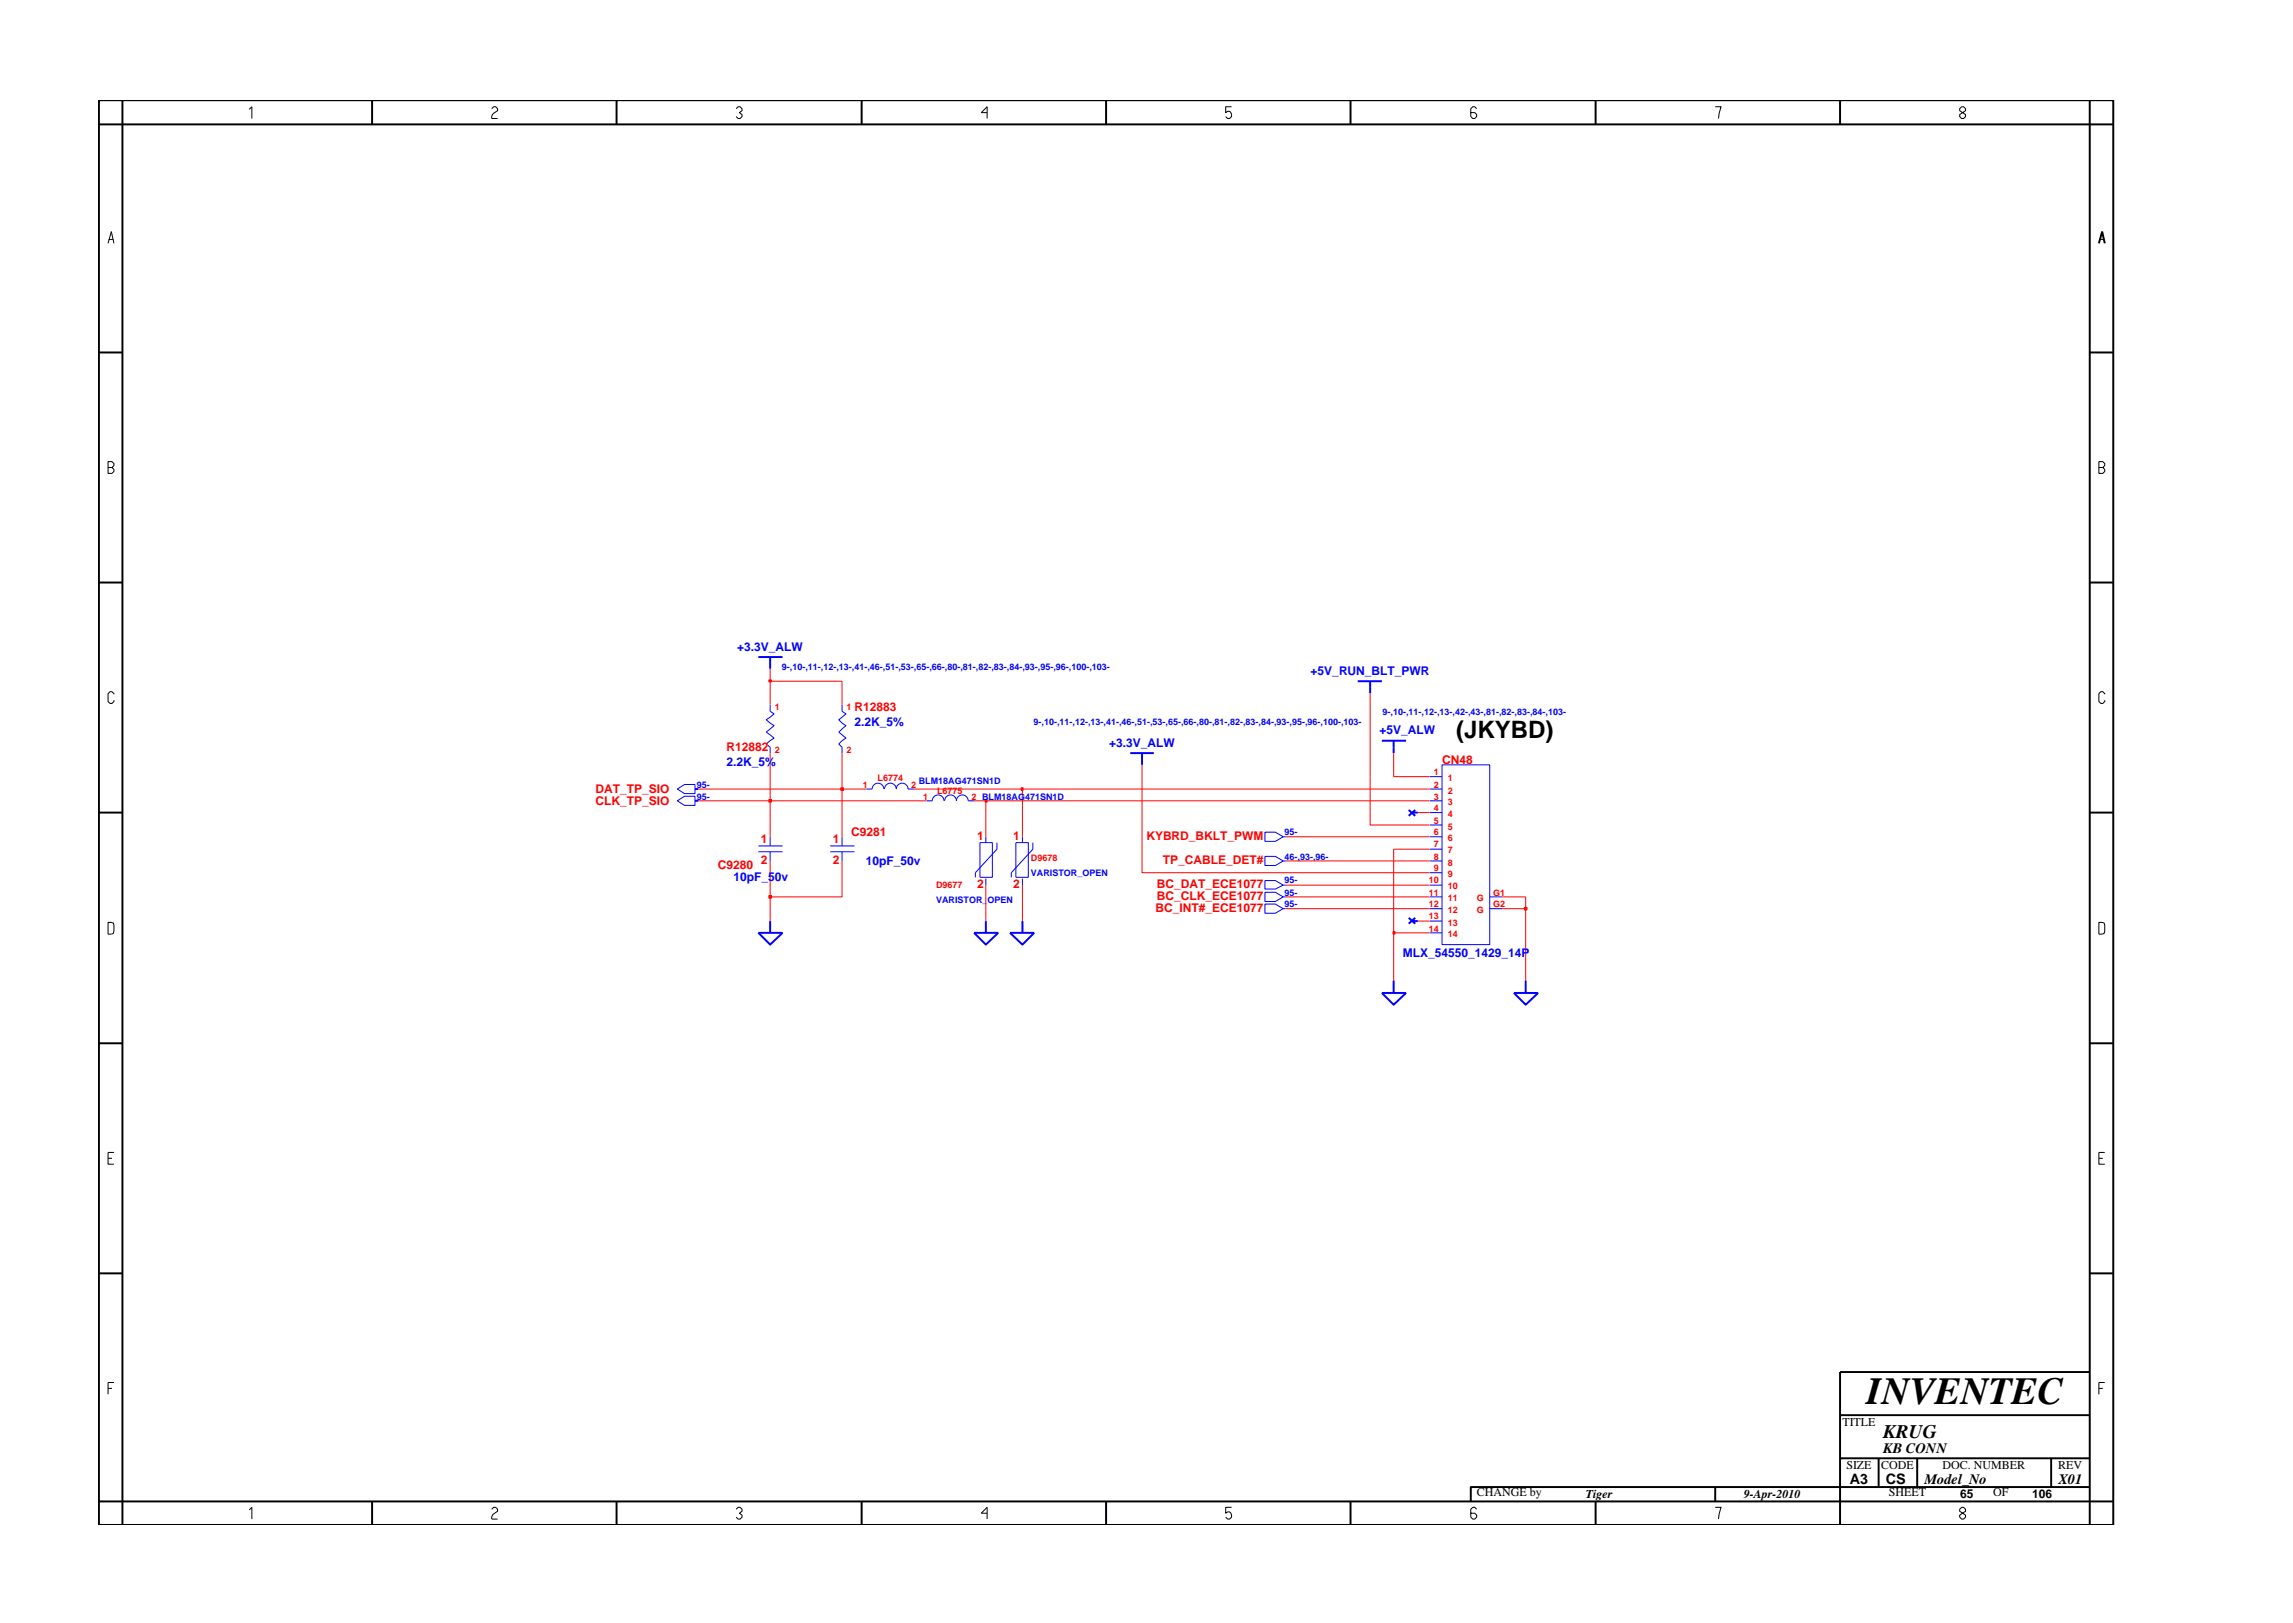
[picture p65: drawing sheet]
<svg xmlns="http://www.w3.org/2000/svg" width="297mm" height="210mm" viewBox="0 0 297 210" stroke-linecap="round" stroke-linejoin="round" font-family="sans-serif">
<defs><g id="words">
<text font-size="5" x="241.8" y="181.9">INVENTEC</text>
<text font-size="3.1" x="188.6" y="95.6">(JKYBD)</text>
<text font-size="2.5" x="244" y="186.3">KRUG</text>
<g font-size="1.9">
<text x="244" y="188.2">KB CONN</text>
<text x="239.6" y="192.2">A3</text>
<text x="244.3" y="192.3">CS</text>
<text x="249.3" y="192.2">Model_No</text>
<text x="266.6" y="192.2">X01</text>
</g>
<g font-size="1.6" fill="#00f">
<text x="95.5" y="84.4">+3.3V_ALW</text>
<text x="169.8" y="87.4">+5V_RUN_BLT_PWR</text>
<text x="110.7" y="94">2.2K_5%</text>
<text x="178.7" y="95">+5V_ALW</text>
<text x="94.1" y="99.2">2.2K_5%</text>
<text x="143.7" y="96.8">+3.3V_ALW</text>
<text x="112.1" y="112.1">10pF_50v</text>
<text x="95" y="114.2">10pF_50v</text>
<text x="181.7" y="124">MLX_54550_1429_14P</text>
</g>
<g font-size="1.6" fill="#f00">
<text x="110.7" y="92.1">R12883</text>
<text x="94.1" y="97.3">R12882</text>
<text x="186.8" y="98.9">CN48</text>
<text x="77.1" y="104.3">CLK_TP_SIO</text>
<text x="77.1" y="102.7">DAT_TP_SIO</text>
<text x="93" y="112.6">C9280</text>
<text x="98.6" y="109.2">1</text>
<text x="98.6" y="111.9">2</text>
<text x="107.9" y="109.2">1</text>
<text x="107.9" y="111.9">2</text>
<text x="110.3" y="108.3">C9281</text>
<text x="126.6" y="108.8">1</text>
<text x="131.3" y="108.8">1</text>
<text x="148.5" y="108.8">KYBRD_BKLT_PWM</text>
<text x="150.7" y="111.9">TP_CABLE_DET#</text>
<text x="126.6" y="115">2</text>
<text x="131.3" y="115">2</text>
<text x="149.7" y="118.1">BC_INT#_ECE1077</text>
<text x="149.9" y="115">BC_DAT_ECE1077</text>
<text x="149.9" y="116.6">BC_CLK_ECE1077</text>
</g>
<g font-size="1.6">
<text x="238.7" y="184.8">TITLE</text>
<text x="239.2" y="190.4">SIZE</text>
<text x="243.7" y="190.4">CODE</text>
<text x="251.7" y="190.4">DOC. NUMBER</text>
<text x="266.6" y="190.4">REV</text>
<text x="191.3" y="193.8">CHANGE by</text>
<text x="205.4" y="194.1">Tiger</text>
<text x="225.9" y="194.1">9-Apr-2010</text>
<text x="244.7" y="193.8">SHEET</text>
<text x="253.9" y="194.1">65</text>
<text x="258.2" y="193.8">OF</text>
<text x="263.3" y="194.1">106</text>
</g>
<g font-size="1.2" fill="#00f">
<text x="101.3" y="86.8">9-,10-,11-,12-,13-,41-,46-,51-,53-,65-,66-,80-,81-,82-,83-,84-,93-,95-,96-,100-,103-</text>
<text x="133.9" y="93.9">9-,10-,11-,12-,13-,41-,46-,51-,53-,65-,66-,80-,81-,82-,83-,84-,93-,95-,96-,100-,103-</text>
<text x="179.1" y="92.6">9-,10-,11-,12-,13-,42-,43-,81-,82-,83-,84-,103-</text>
<text x="119" y="101.5">BLM18AG471SN1D</text>
<text x="90.3" y="103.6">95-</text>
<text x="90.3" y="102.1">95-</text>
<text x="133.5" y="113.5">VARISTOR_OPEN</text>
<text x="166.4" y="108.2">95-</text>
<text x="166.4" y="111.4">46-,93-,96-</text>
<text x="121.3" y="117">VARISTOR_OPEN</text>
<text x="166.4" y="117.5">95-</text>
<text x="166.4" y="114.4">95-</text>
<text x="166.4" y="116">95-</text>
</g>
<g font-size="1.2" fill="#f00">
<text x="100.4" y="92">1</text>
<text x="109.7" y="92">1</text>
<text x="100.4" y="97.6">2</text>
<text x="109.7" y="97.6">2</text>
<text x="113.7" y="101.2">L6774</text>
<text x="185.7" y="100.4">1</text>
<text x="187.6" y="101.2">1</text>
<text x="111.8" y="102.1">1</text>
<text x="118.1" y="102.1">2</text>
<text x="119.6" y="103.6">1</text>
<text x="121.4" y="102.8">L6775</text>
<text x="125.8" y="103.6">2 BLM18AG471SN1D</text>
<text x="185.7" y="102.1">2</text>
<text x="185.7" y="103.6">3</text>
<text x="185.7" y="105.1">4</text>
<text x="185.7" y="106.7">5</text>
<text x="187.6" y="102.8">2</text>
<text x="187.6" y="104.3">3</text>
<text x="187.6" y="105.9">4</text>
<text x="187.6" y="107.5">5</text>
<text x="133.5" y="111.5">D9678</text>
<text x="185.7" y="108.2">6</text>
<text x="185.7" y="109.8">7</text>
<text x="185.7" y="111.4">8</text>
<text x="185.7" y="112.9">9</text>
<text x="187.6" y="109">6</text>
<text x="187.6" y="110.5">7</text>
<text x="187.6" y="112.1">8</text>
<text x="187.6" y="113.7">9</text>
<text x="121.3" y="115">D9677</text>
<text x="185.1" y="114.4">10</text>
<text x="185.1" y="116">11</text>
<text x="185.1" y="117.5">12</text>
<text x="185.1" y="119.1">13</text>
<text x="187.6" y="119.9">13</text>
<text x="187.6" y="115.2">10</text>
<text x="187.6" y="116.8">11</text>
<text x="187.6" y="118.3">12</text>
<text x="191.3" y="116.8">G</text>
<text x="191.3" y="118.3">G</text>
<text x="193.4" y="116">G1</text>
<text x="193.4" y="117.5">G2</text>
<text x="185.1" y="120.7">14</text>
<text x="187.6" y="121.4">14</text>
</g>
</g></defs>
<g fill="none" stroke="#00f" stroke-width=".13">
<path d="M99.8 91.3v.8l.5 .4-1 .7 1 .8-1 .9 1 .7-1 .8 .5 .4v.8M109.1 91.3v.8l.5 .4-.9 .7 .9 .8-.9 .9 .9 .7-.9 .8 .4 .4v.8M186.8 99.1h6.2v23.3h-6.2zM87.7 103.7l1-.5h1.3v1.1h-1.3zM87.7 102.2l1-.6h1.3v1.2h-1.3zM98.2 109.6h3.2M98.2 110.3h3.2M99.8 108.4v1.2M99.8 110.3v1.2M107.6 109.6h3.1M107.6 110.3h3.1M109.1 108.4v1.2"/>
<path d="M109.1 110.3v1.2M112.2 102.2h.8a.76 .76 0 0 1 .7-.7 .76 .76 0 0 1 .8 .7M114.6 102.2a.76 .76 0 0 1 .7-.7 .76 .76 0 0 1 .8 .7 .76 .76 0 0 1 .8-.7 .76 .76 0 0 1 .7 .7h.8M120 103.7h.8a.76 .76 0 0 1 .7-.7 .76 .76 0 0 1 .8 .7M122.4 103.7a.76 .76 0 0 1 .7-.7 .76 .76 0 0 1 .8 .7 .76 .76 0 0 1 .8-.7 .76 .76 0 0 1 .7 .7h.8M126.9 109.2h1.7v4.5h-1.7zM127.7 108.4v.8M127.7 113.8v.9M129.1 109.2v.8l-2.7 3.1v.6M131.6 109.2h1.6v4.5h-1.6zM132.4 108.4v.8M132.4 113.8v.9"/>
<path d="M133.8 109.2v.8l-2.8 3.1v.6M163.9 107.8h1.3l1 .6-1 .6h-1.3zM163.9 110.9h1.3l1 .6-1 .6h-1.3zM163.9 114.1h1.3l1 .6-1 .5h-1.3zM163.9 115.6h1.3l1 .6-1 .6h-1.3zM163.9 117.1h1.3l1 .6-1 .6h-1.3zM166.2 108.4h.4M166.2 111.5h.4M166.2 114.7h.4M166.2 116.2h.4M166.2 117.7h.4M185.2 102.2h1.6"/>
<path d="M185.2 103.7h1.6M185.2 108.4h1.6M185.2 111.5h1.6M185.2 114.7h1.6M185.2 116.2h1.6M185.2 117.7h1.6M185.2 100.6h1.6M185.2 105.3h1.6M185.2 106.9h1.6M185.2 110h1.6M185.2 113.1h1.6M185.2 119.3h1.6"/>
<path d="M193 116.2h1.6M193 117.7h1.6M185.2 120.8h1.6"/>
</g>
<g fill="none" stroke="#00f" stroke-width=".25">
<path d="M98.2 85.1h3.2M99.8 85.1v1.5M146.4 97.6h3.1M147.9 97.6v1.5M175.9 88.3h3.1M177.5 88.3v1.5M179 96h3.1M180.5 96v1.6M90 103.7h.5M90 102.2h.5M99.8 119.3v1.5M127.7 119.3v1.5"/>
<path d="M132.4 119.3v1.5M182.5 104.9l.8 .8M182.5 118.9l.8 .8M182.9 105.3h.8M182.9 119.3h.8M183.3 104.9l-.8 .8M183.3 118.9l-.8 .8M98.2 120.8h3.2l-1.6 1.6zM126.2 120.8h3.1l-1.6 1.6zM130.8 120.8h3.2l-1.6 1.6zM179 128.6h3.1l-1.6 1.6zM180.5 127v1.6"/>
<path d="M196.1 128.6h3.1l-1.6 1.6zM197.6 127v1.6"/>
</g>
<path d="M197.6 117.7v9.3M180.5 120.8v6.2" fill="none" stroke="#f00" stroke-width=".13"/>
<path d="M180.5 120.7h.2v.3h-.2z" fill-rule="evenodd" fill="#8e2323"/>
<path d="M99.8 116.2v3.1M127.7 114.7v4.6M132.4 114.7v4.6M166.6 117.7h18.6M180.5 110v10.8h4.7M183.7 119.3h1.5M194.6 117.7h3M180.5 120.7h.2v.3h-.2z" fill="none" stroke="#f00" stroke-width=".13"/>
<path d="M197.5 117.5h.3v.4h-.3z" fill="#8e2323"/>
<path d="M197.5 117.5h.3v.4h-.3zM197.6 116.2v1.5" fill="none" stroke="#f00" stroke-width=".13"/>
<path d="M99.6 116h.3v.4h-.3z" fill-rule="evenodd" fill="#8e2323"/>
<g fill="none" stroke="#f00" stroke-width=".13">
<path d="M147.9 99.1v14h37.3M90.5 103.7h9.3v4.7M99.6 116h.3v.4h-.3zM99.8 111.5v4.7h9.3v-4.7M109.1 102.2v6.2M127.7 103.7v4.7M132.4 102.2v6.2M166.6 116.2h18.6M166.6 114.7h18.6M166.6 111.5h18.6M166.6 108.4h18.6M177.5 100.6v6.3h7.7"/>
<path d="M180.5 110h4.7M183.7 105.3h1.5M194.6 116.2h3"/>
</g>
<path d="M99.6 103.6h.3v.3h-.3z" fill="#8e2323"/>
<path d="M99.8 97.6v6.1h20.2M99.6 103.6h.3v.3h-.3zM126.2 103.7h1.5" fill="none" stroke="#f00" stroke-width=".13"/>
<path d="M127.6 103.6h.3v.3h-.3z" fill="#8e2323"/>
<path d="M90.5 102.2h18.6M127.6 103.6h.3v.3h-.3zM127.7 103.7h57.5" fill="none" stroke="#f00" stroke-width=".13"/>
<path d="M108.9 102.1h.3v.3h-.3z" fill="#8e2323"/>
<path d="M109.1 97.6v4.6h3.1M108.9 102.1h.3v.3h-.3zM118.4 102.2h14" fill="none" stroke="#f00" stroke-width=".13"/>
<path d="M132.3 102.1h.2v.3h-.2z" fill="#8e2323"/>
<path d="M99.8 88.3v3M109.1 88.3v3M177.5 89.8v10.8M180.5 97.6v3h4.7M132.3 102.1h.2v.3h-.2zM132.4 102.2h52.8" fill="none" stroke="#f00" stroke-width=".13"/>
<path d="M99.6 88.1h.3v.2h-.3z" fill-rule="evenodd" fill="#8e2323"/>
<path d="M99.6 88.1h.3v.2h-.3zM99.8 86.6v1.7h9.3" fill="none" stroke="#f00" stroke-width=".13"/>
<g fill="none" stroke="#000" stroke-width=".25">
<path d="M12.8 13h261v184.6h-261zM12.8 16.1h261M15.9 13v184.6M48.2 13v3.1M79.9 13v3.1M111.6 13v3.1M143.3 13v3.1M174.9 13v3.1M206.7 13v3.1M238.4 13v3.1M270.7 13v184.6M271.9 31.5l.4-1.5 .4 1.5"/>
<path d="M12.8 45.7h3.1M270.7 45.7h3.1M12.8 75.5h3.1M270.7 75.5h3.1M12.8 105.3h3.1M270.7 105.3h3.1M12.8 135.2h3.1M270.7 135.2h3.1M12.8 165h3.1M270.7 165h3.1M270.7 177.7h-32.3v19.9M12.8 194.5h261"/>
<path d="M48.2 194.5v3.1M79.9 194.5v3.1M111.6 194.5v3.1M143.3 194.5v3.1M174.9 194.5v3.1M206.7 194.5v3.1M222.2 192.6v1.9M238.4 183.3h32.3M238.4 188.9h32.3M243.4 188.9v3.7M248.4 188.9v3.7M265.7 188.9v3.7"/>
<path d="M270.7 192.6h-80.2v1.9"/>
</g>
<g fill="none" stroke="#000" stroke-width=".13">
<path d="M32.3 14.2l.3-.4v1.6M63.7 14.1l.3-.3h.2l.3 .3v.2l-.5 .4-.3 .4v.3h.8M95.4 14.1l.2-.3h.3l.2 .3v.2l-.3 .3 .3 .2v.3l-.2 .3h-.3l-.2-.3M127.9 14.6h-.8l.8-.8v1.6M159.5 13.8h-.7v.8l.2-.2a.5 .5 0 0 1 .5 .7l-.2 .3h-.3l-.2-.3M191.3 14.1l-.3-.3h-.2l-.3 .3v1l.3 .3h.2l.3-.3v-.3l-.3-.2h-.5M222.2 13.8h.8l-.4 1.6M254.1 13.8l-.2 .3v.2l.7 .5v.3l-.2 .3h-.3l-.2-.3v-.3l.7-.5v-.2l-.2-.3zM14 31.5l.4-1.5 .4 1.5M14.1 31h.6M272 31h.6M271.9 59.8h.5l.3 .3v.2l-.3 .3 .3 .2v.3l-.3 .2h-.5z"/>
<path d="M14 60.6h.5l.3-.3v-.2l-.3-.3h-.5v1.5h.5l.3-.2v-.3l-.3-.2M271.9 60.6h.5M14.8 89.9l-.3-.3h-.2l-.3 .3v1l.3 .2h.2l.3-.2v-.2M272.7 89.9l-.3-.3h-.3l-.2 .3v1l.2 .2h.3l.3-.2v-.2M14 119.5l.7 .1 .1 .2-.1 1.1-.7 .1zM271.9 119.5l.7 .1 .1 .2-.1 1.1-.7 .1zM14 150.1h.5M14.8 149.3h-.8v1.5h.8M271.9 150.1h.5M272.7 149.3h-.8v1.5h.8M14 179.9h.5M14.8 179.1h-.8v1.5"/>
<path d="M271.9 179.9h.5M272.7 179.1h-.8v1.5M32.3 195.6l.3-.3v1.5M63.7 195.5l.3-.2h.2l.3 .2v.3l-.5 .3-.3 .4v.3h.8M95.4 195.5l.2-.2h.3l.2 .2v.3l-.3 .2 .3 .3v.2l-.2 .3h-.3l-.2-.3M127.9 196h-.8l.8-.7v1.5M159.5 195.3h-.7v.7l.2-.1a.5 .5 0 0 1 .5 .6l-.2 .3h-.3l-.2-.3M191.3 195.5l-.3-.2h-.2l-.3 .2v1l.3 .3h.2l.3-.3v-.2l-.3-.3h-.5M222.2 195.3h.8l-.4 1.5M254.1 195.3l-.2 .2v.3l.7 .5v.2l-.2 .3h-.3l-.2-.3v-.2l.7-.5v-.3l-.2-.2z"/>
</g>
<use href="#words"/>
</svg>
